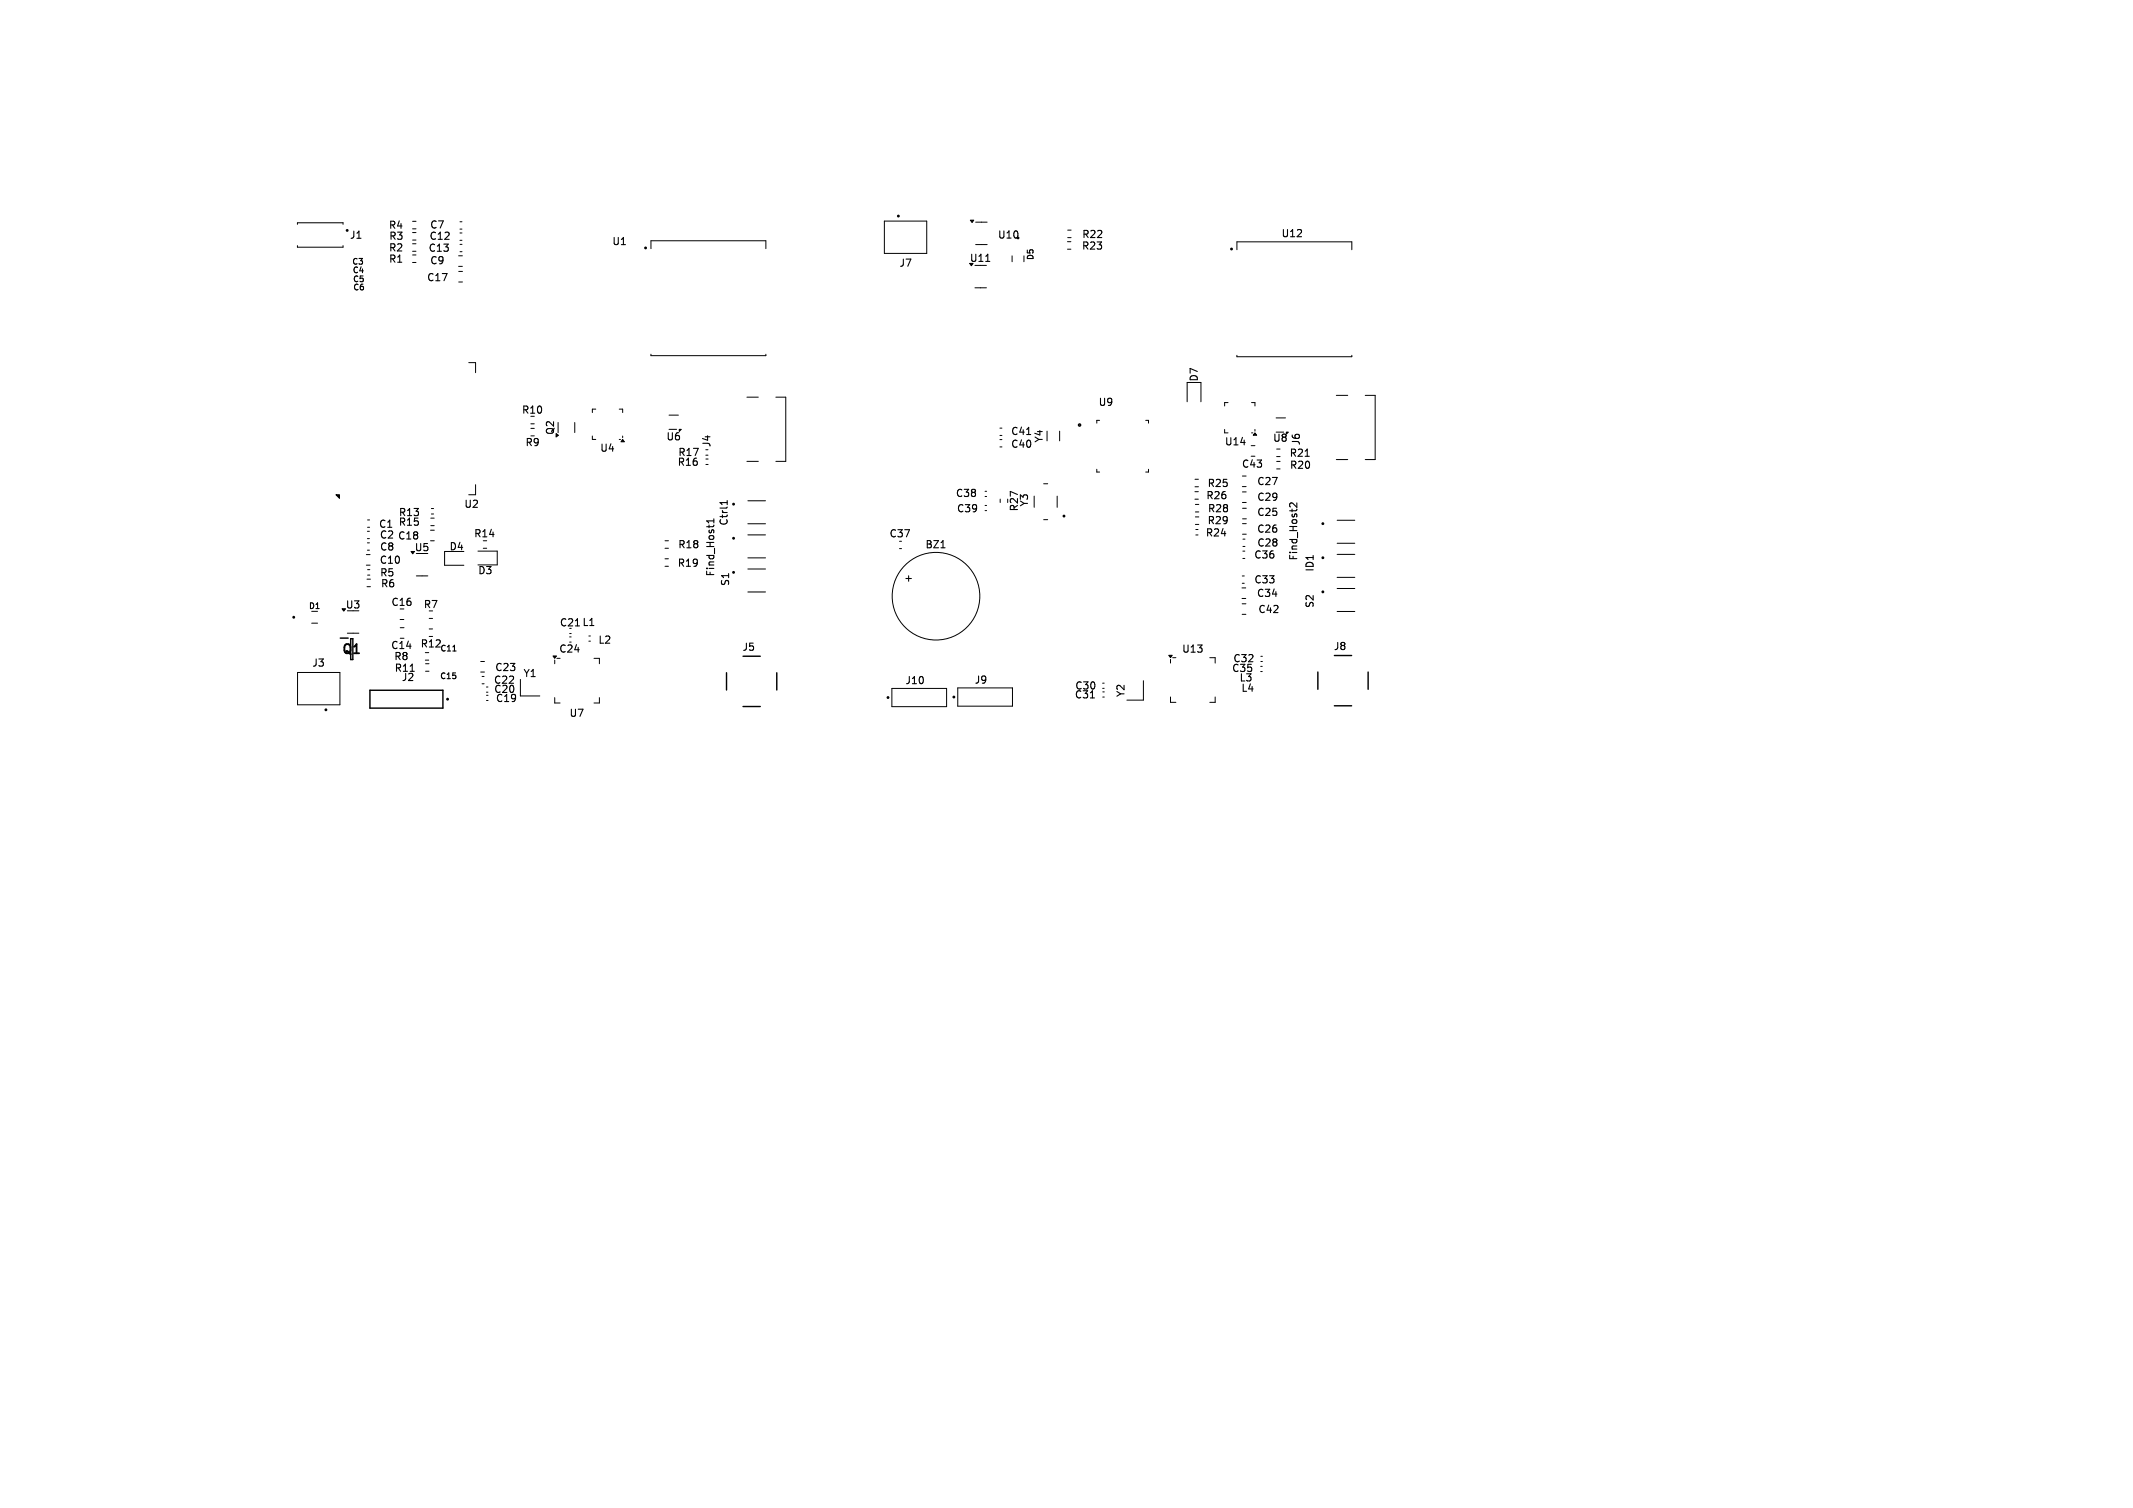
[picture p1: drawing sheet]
<svg xmlns="http://www.w3.org/2000/svg" width="297mm" height="210mm" viewBox="0 0 297 210" stroke-linecap="round" stroke-linejoin="round" font-family="sans-serif">
<defs><g id="words">
<text font-size="1.8" x="47.5" y="91.4">Q1</text>
<g font-size="1.4">
<text x="48.6" y="33.5">J1</text>
<text x="54" y="32.1">R4</text>
<text x="54.1" y="35.2">R2</text>
<text x="54.1" y="33.6">R3</text>
<text x="59.6" y="35.3">C13</text>
<text x="59.7" y="33.6">C12</text>
<text x="59.8" y="32">C7</text>
<text x="85.2" y="34.3">U1</text>
<text x="138.8" y="33.4">U10</text>
<text x="150.5" y="35">R23</text>
<text x="150.6" y="33.4">R22</text>
<text x="178.3" y="33.2">U12</text>
<text x="54.1" y="36.8">R1</text>
<text x="59.4" y="39.4">C17</text>
<text x="59.8" y="37">C9</text>
<text x="125.1" y="37.4">J7</text>
<text x="134.9" y="36.7">U11</text>
<text x="167" y="53.2" transform="rotate(-90 167 53.2)">D7</text>
<text x="72.6" y="57.8">R10</text>
<text x="152.9" y="56.7">U9</text>
<text x="73.1" y="62.3">R9</text>
<text x="77.3" y="60.7" transform="rotate(-90 77.3 60.7)">Q2</text>
<text x="83.5" y="63.1">U4</text>
<text x="92.7" y="61.5">U6</text>
<text x="94.3" y="65.1">R16</text>
<text x="94.3" y="63.7">R17</text>
<text x="99.1" y="62.4" transform="rotate(-90 99.1 62.4)">J4</text>
<text x="140.7" y="60.8">C41</text>
<text x="140.7" y="62.6">C40</text>
<text x="145.4" y="61.7" transform="rotate(-90 145.4 61.7)">Y4</text>
<text x="170.4" y="62.2">U14</text>
<text x="172.8" y="65.3">C43</text>
<text x="177.2" y="61.7">U8</text>
<text x="179.5" y="63.8">R21</text>
<text x="179.5" y="65.5">R20</text>
<text x="181.2" y="62.1" transform="rotate(-90 181.2 62.1)">J6</text>
<text x="64.5" y="70.9">U2</text>
<text x="133" y="69.4">C38</text>
<text x="133.1" y="71.5">C39</text>
<text x="141.9" y="71.3" transform="rotate(-90 141.9 71.3)">R27</text>
<text x="143.3" y="70.7" transform="rotate(-90 143.3 70.7)">Y3</text>
<text x="167.9" y="69.7">R26</text>
<text x="168" y="68">R25</text>
<text x="168.1" y="71.5">R28</text>
<text x="175" y="67.8">C27</text>
<text x="175" y="69.9">C29</text>
<text x="52.7" y="73.7">C1 R15</text>
<text x="52.8" y="75.2">C2 C18</text>
<text x="52.8" y="76.9">C8</text>
<text x="55.4" y="72.1">R13</text>
<text x="57.6" y="77">U5</text>
<text x="62.5" y="76.8">D4</text>
<text x="65.9" y="75">R14</text>
<text x="94.3" y="76.6">R18</text>
<text x="101.5" y="73.3" transform="rotate(-90 101.5 73.3)">Ctrl1</text>
<text x="123.8" y="75">C37</text>
<text x="128.8" y="76.6">BZ1</text>
<text x="167.8" y="74.9">R24</text>
<text x="168" y="73.2">R29</text>
<text x="174.5" y="78">C36</text>
<text x="174.9" y="74.4">C26</text>
<text x="175" y="72.1">C25</text>
<text x="175" y="76.3">C28</text>
<text x="52.8" y="78.7">C10</text>
<text x="52.8" y="80.5">R5</text>
<text x="52.9" y="82">R6</text>
<text x="66.5" y="80.2">D3</text>
<text x="94.3" y="79.1">R19</text>
<text x="99.7" y="80.4" transform="rotate(-90 99.7 80.4)">Find_Host1</text>
<text x="101.7" y="81.7" transform="rotate(-90 101.7 81.7)">S1</text>
<text x="125.8" y="81.2">+</text>
<text x="174.6" y="81.4">C33</text>
<text x="174.9" y="83.3">C34</text>
<text x="180.8" y="78.2" transform="rotate(-90 180.8 78.2)">Find_Host2</text>
<text x="183.1" y="79.7" transform="rotate(-90 183.1 79.7)">ID1</text>
<text x="48" y="84.9">U3</text>
<text x="54.4" y="84.6">C16</text>
<text x="58.9" y="84.9">R7</text>
<text x="77.9" y="87.4">C21 L1</text>
<text x="83.2" y="89.8">L2</text>
<text x="175.1" y="85.6">C42</text>
<text x="183.1" y="84.8" transform="rotate(-90 183.1 84.8)">S2</text>
<text x="43.4" y="93">J3</text>
<text x="54.4" y="90.6">C14</text>
<text x="54.8" y="92.1">R8</text>
<text x="54.8" y="93.8">R11</text>
<text x="55.8" y="95">J2</text>
<text x="58.5" y="90.4">R12</text>
<text x="68.7" y="95.4">C22</text>
<text x="68.8" y="93.7">C23</text>
<text x="72.8" y="94.5">Y1</text>
<text x="77.8" y="91.1">C24</text>
<text x="103.3" y="90.8">J5</text>
<text x="126" y="95.5">J10</text>
<text x="135.6" y="95.4">J9</text>
<text x="164.5" y="91.1">U13</text>
<text x="171.5" y="93.8">C35</text>
<text x="171.6" y="92.4">C32</text>
<text x="172.5" y="95.1">L3</text>
<text x="185.6" y="90.7">J8</text>
<text x="68.7" y="96.7">C20</text>
<text x="68.9" y="98">C19</text>
<text x="79.2" y="100">U7</text>
<text x="149.6" y="97.5">C31</text>
<text x="149.6" y="96.2">C30</text>
<text x="156.8" y="97.2" transform="rotate(-90 156.8 97.2)">Y2</text>
<text x="172.7" y="96.5">L4</text>
</g>
<g font-size="1.1">
<text x="48.9" y="37.1">C3</text>
<text x="49" y="38.2">C4</text>
<text x="49" y="39.5">C5</text>
<text x="49.1" y="40.6">C6</text>
<text x="144.1" y="36.3" transform="rotate(-90 144.1 36.3)">D5</text>
<text x="42.9" y="85">D1</text>
<text x="61.2" y="94.8">C15</text>
<text x="61.2" y="90.9">C11</text>
</g>
</g></defs>
<path d="M137.3 36.4h.5M99.4 72.3v.5M99.4 72.5h-1l.3 .3M101.3 69.7v.6M101.3 70h-1l.2 .2M131 76.3h.6M143 60.5h.5M180.6 70v.7l-.7-.7-.3 .2 .1 .4M181.7 63.5h.6M57.1 93.5h.6M63.1 90.7h.4M151.8 97.2h.6" fill="none" stroke="#000" stroke-width=".15"/>
<g fill="none" stroke="#000" stroke-width=".14">
<path d="M41.4 31.2v-.2h6.4v.2M41.4 34.2v.2h6.4v-.2M57.4 32.4h.5M57.4 33.4h.5M57.4 35.5h.5M57.4 36.6h.5M57.4 33.9h.5M57.4 35h.5M57.5 30.8h.4M57.5 31.9h.4M63.9 35.6h.5M63.9 37.1h.5"/>
<path d="M63.9 37.8h.5M63.9 39.3h.5M64 30.9h.3M64 31.9h.3M64 32.4h.3M64 33.5h.3M64 34h.3M64 35.1h.3M90.6 34.6v-1.1h16v1.1M123.1 30.8h5.9v4.5h-5.9zM135.9 30.9h1.6M135.9 34.1h1.6"/>
<path d="M140.9 35.6v.9M142.6 35.6v.9M148.6 33.7h.5M148.6 34.7h.5M148.7 32h.4M148.7 33.1h.4M172.2 34.8v-1.1h16v1.1M65.3 50.5h.9v1.4M73.9 59h.5M73.9 59.7h.5M80 58.8v1.4M83 57h-.5v.5"/>
<path d="M86.2 57h.5v.5M90.6 49.3v.2h16v-.2M93.2 57.8h1.3M93.2 59.8h1M104 55.3h1.6M108 55.3h1.4v9h-1.4M135.8 40.1h1.6M139.2 59.6h.3M153.1 58.5h-.4v.4M159.5 58.5h.4v.4M165.3 56v-2.7h1.9v2.7M170.5 59.8v.5h.5"/>
<path d="M171 56.1h-.5v.4M172.2 49.5v.2h16v-.2M174.3 56.1h.4v.4M174.7 59.8v.2M177.7 58.2h1.3M186.1 55.1h1.6M190.1 55.1h1.4v8.9h-1.4M51 78.7h.5M51 77.2h.5M51.2 75.6h.2M51.2 76.6h.2M51.2 74h.2"/>
<path d="M51.2 75h.2M51.2 72.4h.3M51.2 73.4h.3M51.2 79.3h.3M59.9 73.8h.6M59.9 75.3h.6M60 72.2h.5M60 73.2h.5M60.1 70.8h.3M60.1 71.6h.3M64.6 76.8h-2.7v1.9h2.7M66.2 67.5v1.4h-.9"/>
<path d="M66.5 76.8h2.7v1.9h-2.7M67.3 76.4h.5M73.9 60.7h.5M82.5 60.7v.5h.5M86.2 61.2h.2M86.7 60.7v.3M92.6 75.3h.5M92.6 76.4h.5M92.6 77.8h.5M92.6 78.9h.5M98.3 63.4h.3M98.3 63.9h.3"/>
<path d="M98.3 64.7h.3M104 64.3h1.6M104.1 79.2h2.5M104.1 69.7h2.5M104.1 72.9h2.5M104.1 74.5h2.5M104.1 77.7h2.5M125.2 76.4h.3M137.2 68.4h.2M137.2 69.1h.2M137.2 70.4h.2M137.2 71.1h.2"/>
<path d="M139.2 60.6h.3M139.2 61.2h.3M139.2 62.2h.3M139.3 69.5v.5M140.3 69.5v.5M144 69.1v1.6M145.3 67.4h.6M145.3 72.4h.6M147.2 69.1v1.6M147.5 60v1.4M152.7 65.4v.3h.4M159.9 65.4v.3h-.4"/>
<path d="M166.4 68.5h.5M166.4 69.5h.5M166.4 67.8h.5M166.4 66.7h.5M166.4 72h.5M166.4 73h.5M166.4 70.2h.5M166.4 71.3h.5M166.5 73.7h.3M166.5 74.5h.3M173 66.3h.5M173 67.8h.5"/>
<path d="M173 68.5h.5M173 70h.5M173 72.9h.5M173 74.4h.5M173 70.8h.5M173 72.3h.5M173.1 76.8h.2M173.1 77.8h.2M173.1 75.1h.3M173.1 76.1h.3M174.2 62.1h.5M174.2 63.5h.5"/>
<path d="M174.3 60.3h.1M177.7 60.2h1M177.8 62.5h.4M177.8 63.6h.4M177.8 64.3h.4M177.8 65.3h.4M186.1 64h1.6M186.2 77.2h2.4M186.2 72.5h2.4M186.2 75.7h2.4M41.4 93.7h5.9v4.5h-5.9zM43.4 86.8h.8"/>
<path d="M48.4 88.2h1.6M51.1 80.7h.5M51.1 81.7h.5M51.2 80.1h.3M55.7 86.3h.5M55.7 87.4h.6M55.7 88.9h.6M58 80.2h1.6M59.2 90.9h.5M59.2 91.9h.5M59.3 92.4h.4M59.3 93.5h.4"/>
<path d="M59.8 86.1h.4M59.8 87.6h.4M59.8 88.6h.4M66.9 92.1h.6M66.9 93.6h.6M67.1 94.2h.3M67.1 95.2h.3M67.7 95.7h.2M67.7 96.4h.2M67.7 96.8h.3M67.7 97.6h.3M72.5 94.6v2.3h2.7"/>
<path d="M77.2 91.9v.5M77.2 97.2v.7h.8M77.5 91.7h.5M79.3 88.7h.2M79.3 89.4h.2M79.3 88.2h.2M82 88.6h.2M82 89.3h.2M82.7 91.7h.8v.7M83.5 97.2v.7h-.8M104.1 82.4h2.5M124.2 95.9h7.6v2.5h-7.6z"/>
<path d="M133.4 95.8h7.6v2.5h-7.6zM153.5 95.9h.2M153.5 95.1h.2M153.5 96.4h.3M153.5 97.1h.3M159.2 94.8v2.7h-2.3M163 91.8v.5M163 97.1v.7h.7M163.3 91.6h.4M168.5 91.6h.7v.7M169.2 97.1v.7h-.7M172.9 81.9h.6"/>
<path d="M172.9 83.3h.6M173 84.1h.5M173 85.6h.5M173 80.2h.3M173 81.2h.3M175.5 92.8h.3M175.5 93.5h.3M175.6 92.1h.2M175.6 91.4h.2M186.2 80.4h2.4M186.2 82h2.4M186.2 85.2h2.4"/>
<circle cx="130.3" cy="83" r="6.1"/>
</g>
<path d="M135.1 30.7h.5l-.2 .3zM46.8 68.9h.5v.5zM57.2 76.8h.5l-.2 .3zM86.7 61.2l.2 .3h-.4zM94.6 59.8h.3l-.3 .3zM174.7 60.3l.3 .3h-.5zM179.1 60.2h.3l-.3 .3zM47.6 84.8h.5l-.2 .3zM77 91.4h.5l-.3 .3zM162.7 91.3h.5l-.2 .3z" fill="#000" stroke="#000" stroke-width=".14"/>
<g fill="none" stroke="#000" stroke-width=".2">
<path d="M47.4 88.9h1.1M48.8 91.9v-2.9h.3v2.9M51.5 96.1h10.2v2.5h-10.2zM101.2 93.7v2.4M103.5 91.4h2.4M103.5 98.4h2.4M108.2 93.7v2.4M183.5 93.6v2.4M185.8 91.3h2.4M185.8 98.3h2.4M190.5 93.6v2.4"/>
<circle cx="89.9" cy="34.5" r=".1"/>
<circle cx="125.1" cy="30.1" r=".1"/>
<circle cx="141.7" cy="33.1" r=".1"/>
<circle cx="171.5" cy="34.7" r=".1"/>
<circle cx="150.3" cy="59.2" r=".15"/>
<circle cx="102.1" cy="70.2" r=".1"/>
<circle cx="102.1" cy="79.7" r=".1"/>
<circle cx="102.1" cy="75" r=".1"/>
<circle cx="148.1" cy="71.9" r=".1"/>
<circle cx="184.2" cy="72.9" r=".1"/>
<circle cx="184.2" cy="77.7" r=".1"/>
<circle cx="40.9" cy="86" r=".1"/>
<circle cx="45.4" cy="98.9" r=".1"/>
<circle cx="62.3" cy="97.4" r=".1"/>
<circle cx="123.6" cy="97.1" r=".1"/>
<circle cx="132.8" cy="97.1" r=".1"/>
<circle cx="184.2" cy="82.4" r=".1"/>
</g>
<use href="#words"/>
</svg>
